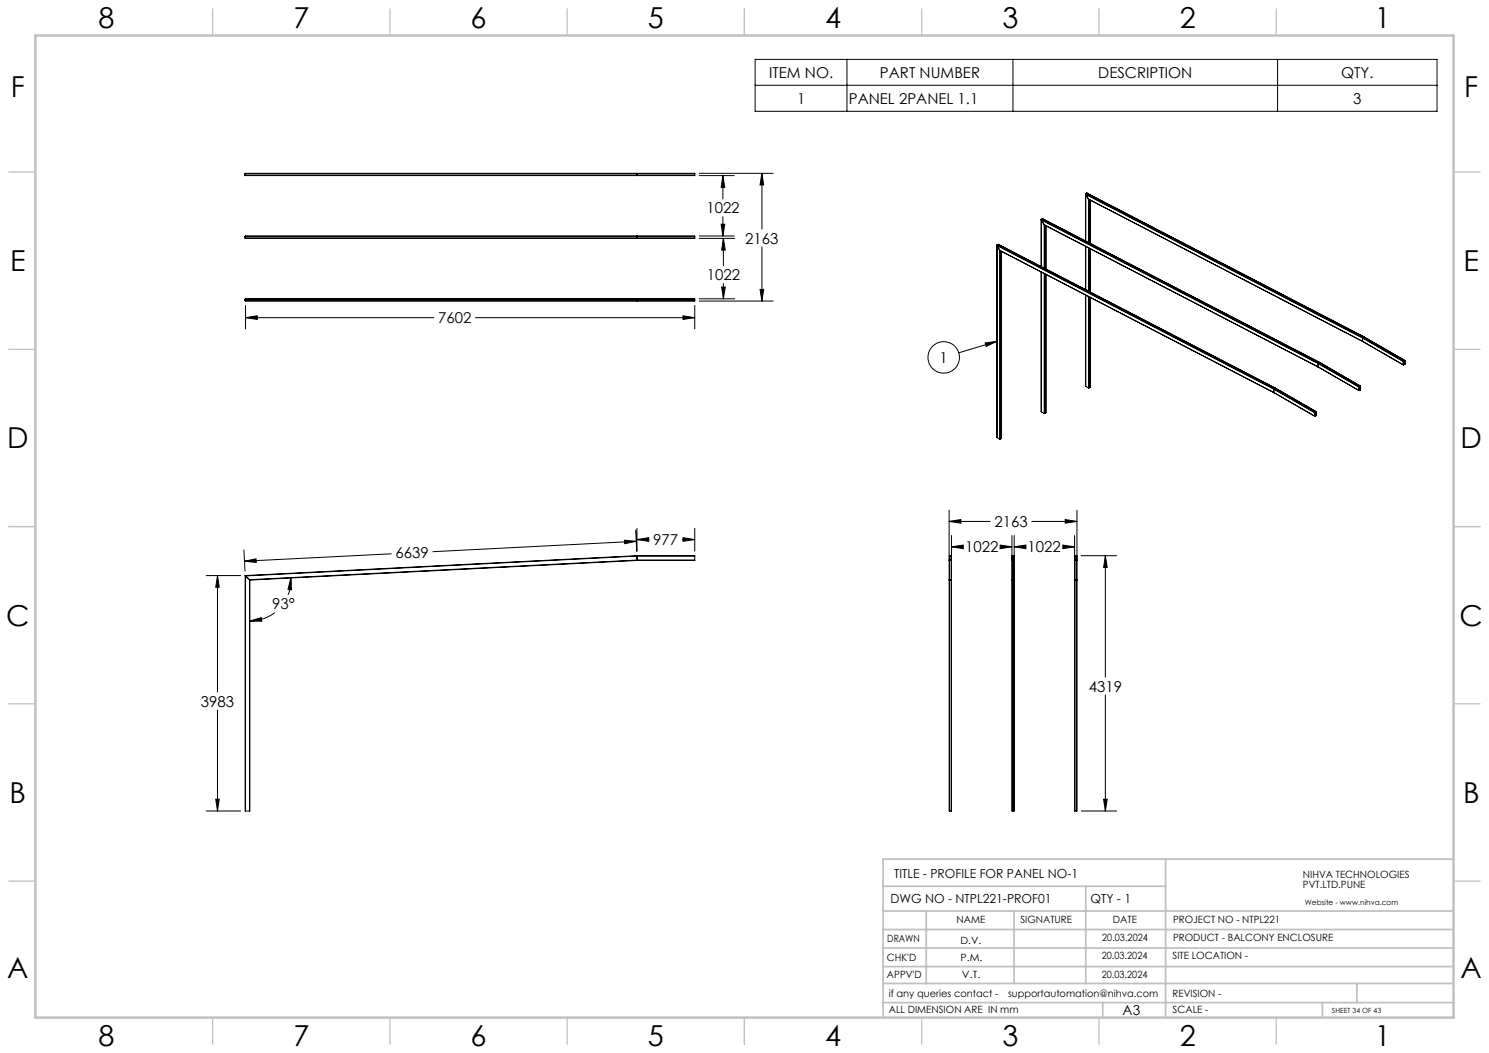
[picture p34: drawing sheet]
<svg xmlns="http://www.w3.org/2000/svg" width="420mm" height="297mm" viewBox="0 0 420 297" stroke-linecap="round" stroke-linejoin="round" font-family="sans-serif">
<defs><g id="words">
<g font-size="8.1">
<text x="27.8" y="8">8</text>
<text x="82.8" y="8">7</text>
<text x="132.8" y="8">6</text>
<text x="182.8" y="8">5</text>
<text x="232.8" y="8">4</text>
<text x="282.8" y="8">3</text>
<text x="332.8" y="8">2</text>
<text x="387.8" y="8">1</text>
<text x="3" y="27.2">F</text>
<text x="413" y="27.2">F</text>
<text x="2.8" y="76.5">E</text>
<text x="412.8" y="76.5">E</text>
<text x="2" y="126.5">D</text>
<text x="412" y="126.5">D</text>
<text x="1.7" y="176.5">C</text>
<text x="411.7" y="176.5">C</text>
<text x="2.7" y="226.5">B</text>
<text x="412.7" y="226.5">B</text>
<text x="2" y="275.7">A</text>
<text x="412" y="275.7">A</text>
<text x="27.8" y="295">8</text>
<text x="82.8" y="295">7</text>
<text x="132.8" y="295">6</text>
<text x="182.8" y="295">5</text>
<text x="232.8" y="295">4</text>
<text x="282.8" y="295">3</text>
<text x="332.8" y="295">2</text>
<text x="387.8" y="295">1</text>
</g>
<g font-size="4.2">
<text x="216.9" y="21.9">ITEM NO.</text>
<text x="248.2" y="21.9">PART NUMBER</text>
<text x="309.8" y="21.9">DESCRIPTION</text>
<text x="378.3" y="21.9">QTY.</text>
<text x="224.8" y="29.2">1</text>
<text x="239.4" y="29.2">PANEL 2PANEL 1.1</text>
<text x="381.7" y="29.2">3</text>
<text x="199.2" y="60.2">1022</text>
<text x="210.2" y="68.7">2163</text>
<text x="199.4" y="79">1022</text>
<text x="123.6" y="91.2">7602</text>
<text x="265" y="102.3">1</text>
<text x="280.5" y="148.6">2163</text>
<text x="184.3" y="153.8">977</text>
<text x="272.3" y="155.8">1022</text>
<text x="289.9" y="155.8">1022</text>
<text x="111.6" y="157.5">6639</text>
<text x="76.8" y="171.8">93°</text>
<text x="307.1" y="195.1">4319</text>
<text x="56.7" y="199.3">3983</text>
</g>
<text font-size="3.9" x="316.7" y="286.4">A3</text>
<g font-size="3.5">
<text x="252.2" y="247.7">TITLE - PROFILE FOR PANEL NO-1</text>
<text x="251.2" y="254.8">DWG NO - NTPL221-PROF01</text>
<text x="307.6" y="254.8">QTY - 1</text>
</g>
<g font-size="2.8">
<text x="367.5" y="247.7">NIHVA TECHNOLOGIES</text>
<text x="367.5" y="250.5">PVT.LTD.PUNE</text>
<text x="269.8" y="260.4">NAME</text>
<text x="287.8" y="260.4">SIGNATURE</text>
<text x="313.9" y="260.5">DATE</text>
<text x="330.9" y="260.5">PROJECT NO - NTPL221</text>
<text x="250.3" y="265.7">DRAWN</text>
<text x="270.9" y="266.1">D.V.</text>
<text x="310.9" y="265.5">20.03.2024</text>
<text x="330.9" y="265.5">PRODUCT - BALCONY ENCLOSURE</text>
<text x="250.2" y="271.1">CHK'D</text>
<text x="250.2" y="275.8">APPV'D</text>
<text x="270.9" y="271.1">P.M.</text>
<text x="271.3" y="275.8">V.T.</text>
<text x="310.8" y="270.6">20.03.2024</text>
<text x="310.8" y="275.8">20.03.2024</text>
<text x="330.7" y="270.6">SITE LOCATION -</text>
<text x="250.7" y="281.1">if any queries contact -</text>
<text x="284.3" y="281.1">supportautomation@nihva.com</text>
<text x="330.7" y="281.1">REVISION -</text>
<text x="250.7" y="285.6">ALL DIMENSION ARE IN mm</text>
<text x="330.7" y="285.6">SCALE -</text>
</g>
<text font-size="2.1" x="368.1" y="255.1">Website - www.nihva.com</text>
<text font-size="2" x="375.7" y="285.6">SHEET 34 OF 43</text>
</g></defs>
<g fill="none" stroke="#000" stroke-width=".28">
<path d="M213 16.8h192.3v14.6h-192.3zM238.9 16.8v14.6M285.7 16.8v14.6M360.4 16.8v14.6M213 24.1h192.3M69.1 49.4l.2 .1M69.1 49v.4M69.1 49.4h126.9M69.1 49h126.9M69.3 48.9l-.2 .1M69.3 48.9l126.7 .1M179.7 49.4h.1"/>
<path d="M179.7 49h.1M179.7 49v.4M196 49.4l-126.7 .1M196 49v.4M197.2 49.5h9.9M197.2 48.9h20.9M203.9 49.5l.5 3.3h-1zM203.9 49.5v6.6M214.9 48.9l.5 3.3h-1zM214.9 48.9v15.7M306.2 54.7v13.3M306.2 54.7v.2"/>
<path d="M306.2 54.9l.8 1.3M306.2 54.9l78.1 40.5M306.2 54.7l78.2 40.5M306.2 54.9v13.1M306.6 54.5h.1M306.6 54.5l-.4 .2M306.6 54.5l78.1 40.5M307 56.2h.1M307 56.2l77.4 40.1M307 56.2v12.2M307.2 56.3v12.2M307.5 56.4l.1 12.3"/>
<path d="M69.1 67.1l.2 .1M69.1 66.7v.4M69.1 67.1h126.9M69.1 66.7h126.9M69.3 66.6l-.2 .1M69.3 66.6l126.7 .1M179.7 67.1h.1M179.7 66.7h.1M179.7 66.7v.4M196 67.1l-126.7 .1M196 66.7v.4M197.2 66.6h9.9"/>
<path d="M197.2 67.2h10M203.4 63.2h1l-.5 3.4zM203.9 61.1v5.5M204 67.2l.6 3.4h-1zM204 67.2v7.7M204 80v4.3M214.9 69.6v15.3M281.2 69.2v54.2M281.2 69.1v.2M281.2 69.3l.8 1.3M281.2 69.3l78.1 40.5M281.2 69.1l78.2 40.5"/>
<path d="M281.6 68.9h.1M281.6 68.9l78.1 40.6M281.6 68.9l-.4 .2M282 70.6h.1M282 70.6l77.3 40.2M282 70.6v53.3M282.2 70.7v53.2M282.5 70.9v52.8M293.7 61.9v13.3M293.7 76.7v39.5M293.7 61.9v.2M293.7 62.1l.8 1.3"/>
<path d="M293.7 62.1l78.1 40.4M293.7 61.9l78.2 40.5M294 61.7h.1M294 61.7l-.3 .2M294 61.7l78.2 40.5M294.1 61.7l78.2 40.5M294.5 63.4h.1M294.5 63.4l77.4 40.1M294.5 63.4v12.2M294.5 77.1v39.5M294.7 63.5v12.2M294.7 77.2v39.4"/>
<path d="M295 63.7v12.2M295 77.4v39M306.2 69.5v12.2M307 69.9v12.2M307.2 70v12.2M307.5 70.2v12.2M69.1 84.8l.2 .1M69.1 84.4v.4M69.1 84.4h126.9M69.1 84.8h126.9M69.3 89.6l3.3-.5v1zM69.3 86.2v6.6"/>
<path d="M69.3 89.6h53.1M69.3 84.3l-.2 .1M69.3 84.3l126.7 .1M134.1 89.6h61.9M179.7 84.8h.1M179.7 84.4h.1M179.7 84.4v.4M192.7 89.1l3.3 .5-3.3 .5zM196 86.2v6.6M196 84.8l-126.7 .1M196 84.4v.4M197.2 84.3h10"/>
<path d="M197.2 84.9h20.9M203.6 81h1l-.6 3.3zM214.4 81.6h1l-.5 3.3zM277.9 96.7l3.3-.4-3 1.4zM281.2 96.3l-10.8 3.2M306.2 83.2v25.8M307 83.6v25.8M307.2 83.7v25.7M307.5 83.9v25.3M384.3 95.4l.1 .9M384.3 95.4l11.5 6.6M384.4 96.3h.1"/>
<path d="M384.4 96.3l11.5 6.6M384.4 95.2l-.1 .2M384.4 95.2l11.5 6.6M384.7 95l11.6 6.7M384.7 95l-.3 .2M384.7 95l11.5 6.7M293.7 116.2h.1M293.7 116.2l.8 .4M294.5 116.6h.2M295 116.4l-.3 .2M306.2 109l.8 .4M307 109.4h.2"/>
<path d="M307.5 109.2l-.3 .2M307.6 109.2h-.1M359.3 110.7v.1M359.3 110.7l11.5 6.7M359.3 109.8v.9M359.3 109.8l11.5 6.6M359.4 109.6l-.1 .2M359.4 109.6l11.5 6.7M359.7 109.5h.1M359.7 109.5l-.3 .1M359.7 109.5l11.5 6.6M359.7 109.5l11.6 6.6"/>
<path d="M370.8 116.4l.1 1M370.8 116.9l.4 .2M370.8 117.3h.1M370.8 116.9l.4 .3M370.9 116.3l-.1 .1M370.9 117.3h.1M371.2 116.1l.1 1.1-.4 .2M371.2 116.2l-.4 .2v.9M371.2 116.1l-.3 .2M371.2 116.2h.1M371.2 117.2l-.3 .1M371.2 117.1v.1"/>
<path d="M371.2 116.2v.9M371.8 102.5l11.5 6.7 .1-.1M371.8 102.5v1M371.8 103.5h.1M371.9 102.4l-.1 .1M371.9 103.5l11.4 6.7M371.9 102.4l11.5 6.7M372.2 102.2h.1M372.2 102.2l11.6 6.7M372.2 102.2l-.3 .2M383.3 110.1l.1 .1M383.4 110.1h.1"/>
<path d="M383.4 109.6l.4 .3M383.4 109.7l.3 .2M383.4 109.1l-.1 1M383.8 109h.1M383.7 109.9l-.3 .2M383.8 109.9h-.1M383.8 109.9l-.4 .3M383.8 108.9l-.4 .2M383.8 108.9v1M395.8 102l.1 .9M395.9 102.9h.1M395.9 102.4l.4 .3"/>
<path d="M395.9 102.5l.3 .2M395.9 101.8l-.1 .2M396.2 101.7h.1M396.2 101.7l-.3 .2v1M396.2 102.8l-.3 .1M396.2 101.7l-.3 .1M396.2 102.7l-.3 .2M396.3 102.7h-.1M396.3 102.6l-.1 .2M396.3 101.7v1M281.2 123.4h.1M281.2 123.4l.8 .5"/>
<path d="M282 123.9h.2M282.5 123.7l-.3 .2M282.5 123.6v.1M68.8 155.1l.3 6M69 158.3l3.2-.7 .1 1zM110.4 156.2l-41.4 2.1M176.1 152.4l3.4 .3-3.3 .6zM179.3 149.5l.3 6M179.5 152.7l-57.4 2.9M179.7 152.2l3.3-.5v1zM179.7 149v6.5M179.7 152.2h3.4"/>
<path d="M179.7 156.7v.1M179.7 156.7l16.3 .1M179.7 156.8h16.3M179.7 156.8l-110.4 5.7M179.7 156.8v1.2M179.7 156.7l-110.6 5.6M179.7 158v.1M179.7 158l-109.3 5.5M179.7 158.1l-109.2 5.5M179.7 158h16.3M192.4 152.2h3.6M192.7 151.7l3.3 .5-3.3 .5z"/>
<path d="M196 149v6.5M196 158l-16.3 .1M196 156.8v1.2M267.7 158l.1 .1M267.7 147.1l3.3-.6v1.1zM267.7 143.9v12.8M267.7 147.1h11.6M267.8 156.8h.1M267.8 158h.1M267.8 156.8v1.2M267.8 158.1v70.6M267.8 158.1h.5"/>
<path d="M267.8 156.8h.5M267.8 158h.5M268.3 156.8h.1M268.3 156.8v1.2M268.3 158.1v70.6M268.3 158h.1M268.4 158l-.1 .1M268.4 154.2l3.3-.5v1.1zM268.4 151.1v5.6M268.4 154.2h2.7M282.1 153.7l3.3 .5-3.3 .6zM282.8 154.2h2.6"/>
<path d="M285.4 156.8h.7l-.1 71.9M285.4 156.8l.1 71.9M285.4 151.1v5.6M285.5 158v.1M285.5 156.8h.1M285.5 156.8v1.2M285.5 158.1v70.6M285.5 158.1h.5M285.5 156.8h.5M285.5 158h.5M286 156.8v1.2M286 158.1v70.6"/>
<path d="M286.1 158l-.1 .1M286.1 154.2l3.3-.5v1.1zM286.1 154.2h2.6M286.1 151.1v5.6M291 147.1h12.8M299.8 153.7l3.3 .5-3.3 .6zM300.4 154.2h2.7M300.5 146.5l3.3 .6-3.3 .5zM303.1 158l.1 .1M303.1 151.1v5.6M303.2 156.8v1.2M303.2 158.1v70.6"/>
<path d="M303.2 158.1h.5M303.2 156.8h.5M303.2 158h.5M303.7 156.8v1.2M303.7 158.1v70.6M303.8 158l-.1 .1M303.8 143.9v12.8M304.9 156.7h10.1M311.8 156.7l.5 3.4h-1zM311.8 156.7v34.3M58.2 162.3h9.7M61.3 162.3l.5 3.3h-.9z"/>
<path d="M61.3 162.3v32.9M69.1 162.3l.2 66.4M69.1 162.3l.2 .2M69.3 162.5v66.2M69.3 162.5l1.1 1M70.4 163.5l.1 .1M70.4 163.5v65.2M70.5 175.2l3.2-1 .1 1zM70.5 163.6l-.1 65.1M77.5 172.8l-1.2 .8-1.9 .9-1.4 .4-2.5 .3M82 163l.2 3.4-1-.1zM82 163l-.1 2.4-.6 2.3"/>
<path d="M267.7 163.5l.1 .1zM267.8 163.6h.5M268.3 163.6l.1-.1zM285.4 163.5l.1 .1zM285.5 163.6h.5M286 163.6l.1-.1zM303.1 163.5l.1 .1zM303.2 163.6h.5M303.7 163.6l.1-.1zM311.8 196v32.7M61.3 200.2v28.5M58.2 228.7h9.7"/>
<path d="M60.9 225.4h.9l-.5 3.3zM69.3 228.7h1.1M267.8 228.7v-72l.6 .1-.1 71.9M267.8 228.7h.5M285.5 228.7h.5M303.2 228.7v-72l.6 .1-.1 71.9M303.2 228.7h.5M305 228.7h10M311.3 225.4h1l-.5 3.3z"/>
<circle cx="266.2" cy="100.8" r="4.4"/>
</g>
<g fill="none" stroke="#c0c0c0" stroke-width=".35">
<path d="M60 2.5v7.5M110 2.5v7.5M160 2.5v7.5M210 2.5v7.5M260 2.5v7.5M310 2.5v7.5M360 2.5v7.5M2.5 48.5h7.5M410 48.5h7.5M2.5 98.5h7.5M410 98.5h7.5M2.5 148.5h7.5"/>
<path d="M410 148.5h7.5M2.5 198.5h7.5M410 198.5h7.5M2.5 248.5h7.5M410 248.5h7.5M60 287v7.5M110 287v7.5M160 287v7.5M210 287v7.5M260 287v7.5M310 287v7.5M360 287v7.5"/>
</g>
<g fill="none" stroke="#c0c0c0" stroke-width=".5">
<path d="M249.1 257h160.9M249.1 250h79.7M261.3 257v20.4M286 257v20.4M306.2 250v27.4M328.8 242.3v44.7M410 242.3h-160.9v44.7M249.1 272.6h160.9M249.1 267.4h160.9M249.1 262.2h160.9M249.1 277.4h160.9M382.7 277.4v5.4"/>
<path d="M249.1 282.8h160.9M311 282.8v4.2M373 282.8v4.2"/>
</g>
<path d="M10 10h400v277h-400z" fill="none" stroke="#c0c0c0" stroke-width=".7"/>
<g fill="#000">
<path d="M277.9 96.7l3.3-.4-3 1.4z"/>
<path d="M268.4 154.2l3.3-.5v1.1zM282.1 153.7l3.3 .5-3.3 .6zM286.1 154.2l3.3-.5v1.1zM299.8 153.7l3.3 .5-3.3 .6zM267.7 147.1l3.3-.6v1.1zM300.5 146.5l3.3 .6-3.3 .5zM311.8 156.7l.5 3.4h-1zM311.3 225.4h1l-.5 3.3zM179.7 152.2l3.3-.5v1zM192.7 151.7l3.3 .5-3.3 .5zM69 158.3l3.2-.7 .1 1zM176.1 152.4l3.4 .3-3.3 .6zM60.9 225.4h.9l-.5 3.3zM61.3 162.3l.5 3.3h-.9zM70.5 175.2l3.2-1 .1 1zM82 163l.2 3.4-1-.1zM203.9 49.5l.5 3.3h-1zM203.4 63.2h1l-.5 3.4zM204 67.2l.6 3.4h-1zM203.6 81h1l-.6 3.3zM214.4 81.6h1l-.5 3.3zM214.9 48.9l.5 3.3h-1zM69.3 89.6l3.3-.5v1zM192.7 89.1l3.3 .5-3.3 .5z"/>
</g>
<use href="#words"/>
</svg>
